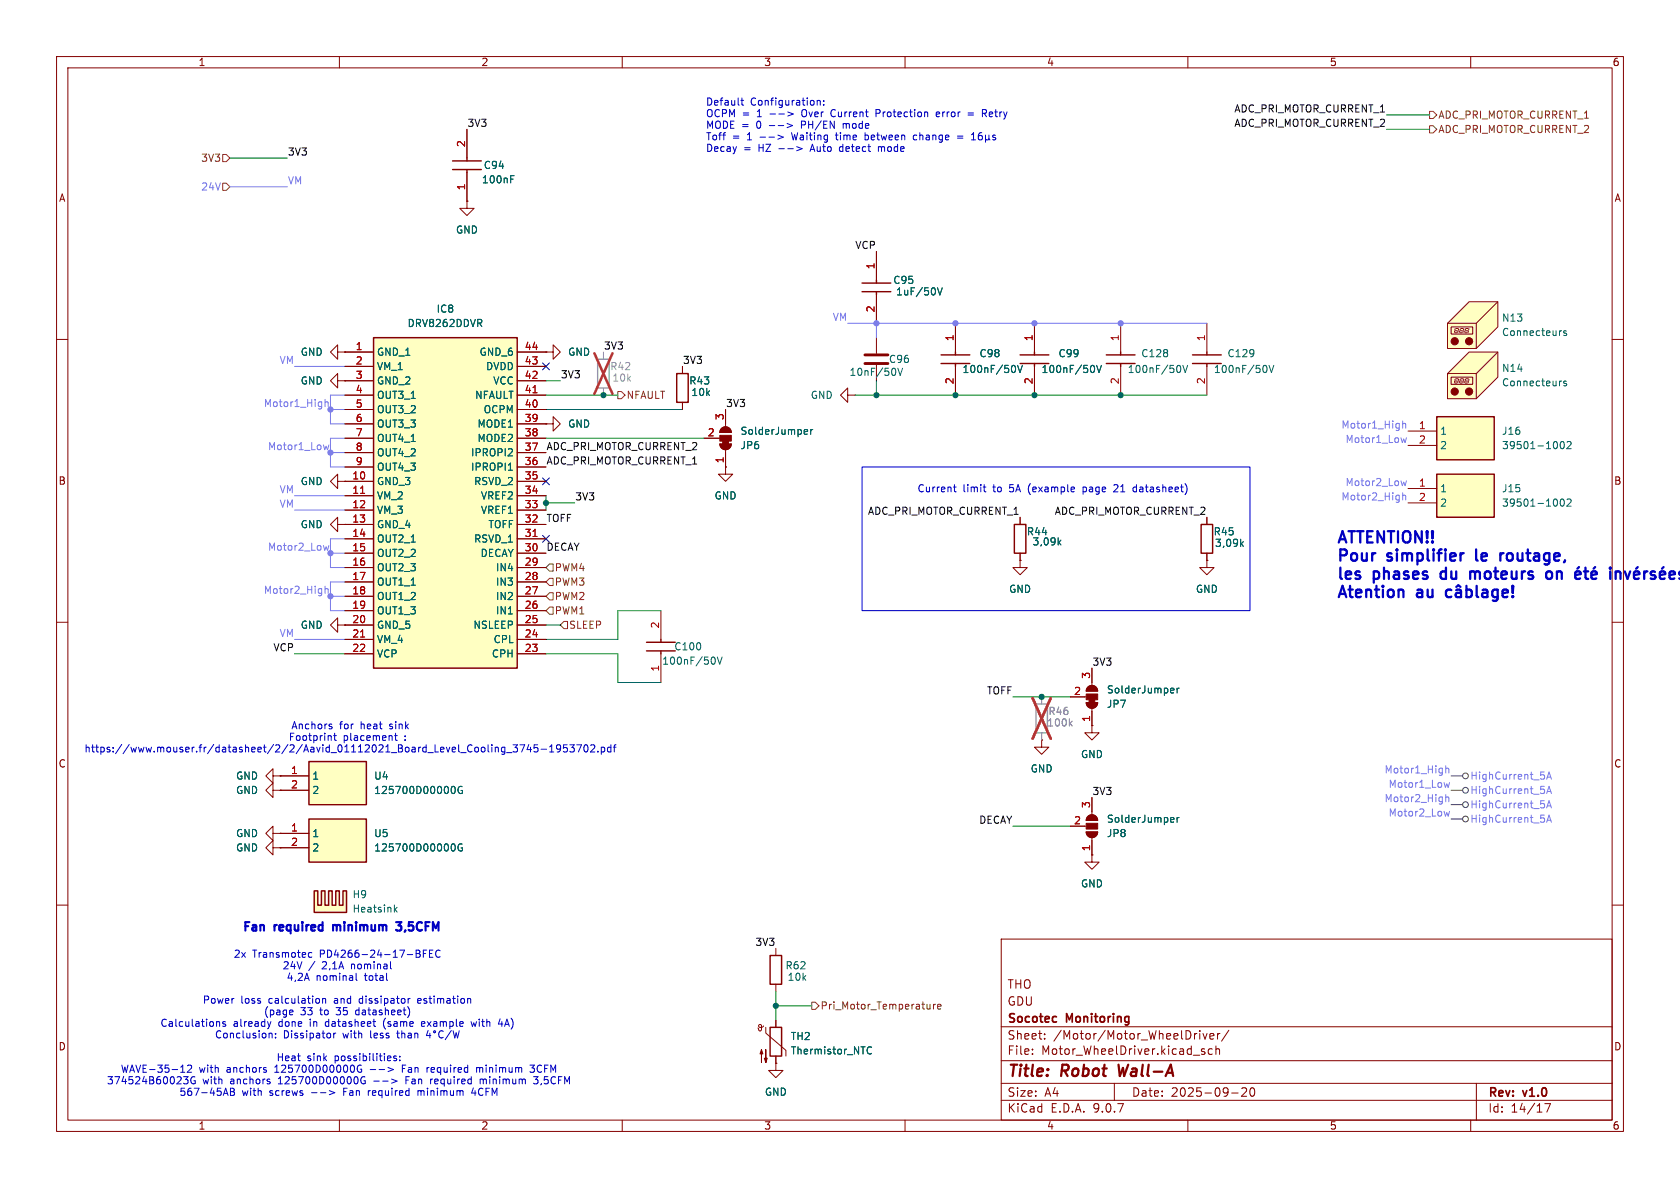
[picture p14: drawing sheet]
<svg xmlns="http://www.w3.org/2000/svg" width="297mm" height="210mm" viewBox="0 0 297 210" stroke-linecap="round" stroke-linejoin="round" font-family="sans-serif">
<defs><g id="words">
<g font-size="2.8" fill="#0000c2">
<text x="236.2" y="96.6">ATTENTION!!</text>
<text x="236.2" y="99.8">Pour</text>
<text x="245.4" y="99.8">simplifier</text>
<text x="261.8" y="99.8">le</text>
<text x="266.9" y="99.8">routage,</text>
<text x="236.2" y="103">les</text>
<text x="236.2" y="106.3">Atention</text>
<text x="242.9" y="103">phases</text>
<text x="250.6" y="106.3">au</text>
<text x="255.6" y="103">du</text>
<text x="261.6" y="103">moteurs</text>
<text x="275.9" y="103">on</text>
</g>
<g font-size="2.8" fill="#840000">
<text x="178" y="190.9">Title:</text>
<text x="187.7" y="190.9">Robot</text>
<text x="198.6" y="190.9">Wall-A</text>
</g>
<g font-size="2.1" fill="#0000c2">
<text x="42.6" y="165.1">Fan</text>
<text x="48.6" y="165.1">required</text>
<text x="59.8" y="165.1">minimum</text>
<text x="71.9" y="165.1">3,5CFM</text>
</g>
<g font-size="2.1" fill="#840000">
<text x="178" y="178">GDU</text>
<text x="178" y="175">THO</text>
<text x="178" y="184">Sheet:</text>
<text x="178" y="181.2">Socotec</text>
<text x="186.2" y="184">/Motor/Motor_WheelDriver/</text>
<text x="188.6" y="181.2">Monitoring</text>
<text x="178" y="186.7">File:</text>
<text x="184.1" y="186.7">Motor_WheelDriver.kicad_sch</text>
<text x="178" y="196.9">KiCad</text>
<text x="178" y="194.1">Size:</text>
<text x="184.7" y="194.1">A4</text>
<text x="185.7" y="196.9">E.D.A.</text>
<text x="193.3" y="196.9">9.0.7</text>
<text x="200" y="194.1">Date:</text>
<text x="207" y="194.1">2025-09-20</text>
<text x="263" y="194.3">Rev:</text>
<text x="263" y="196.9">Id:</text>
<text x="267.1" y="196.9">14/17</text>
<text x="269.4" y="194.3">v1.0</text>
</g>
<g font-size="1.8" fill="#840000">
<text x="35" y="11.9">1</text>
<text x="85" y="11.9">2</text>
<text x="135" y="11.9">3</text>
<text x="185" y="11.9">4</text>
<text x="235" y="11.9">5</text>
<text x="285" y="11.9">6</text>
<text x="10.3" y="35.9">A</text>
<text x="285.3" y="35.9">A</text>
<text x="10.3" y="85.9">B</text>
<text x="285.3" y="85.9">B</text>
<text x="10.3" y="135.9">C</text>
<text x="285.3" y="135.9">C</text>
<text x="10.3" y="185.9">D</text>
<text x="285.3" y="185.9">D</text>
<text x="35" y="199.9">1</text>
<text x="85" y="199.9">2</text>
<text x="135" y="199.9">3</text>
<text x="185" y="199.9">4</text>
<text x="235" y="199.9">5</text>
<text x="285" y="199.9">6</text>
</g>
<g font-size="1.8" fill="#0f0f0f">
<text x="82.5" y="22.5">3V3</text>
<text x="218.1" y="20">ADC_PRI_MOTOR_CURRENT_1</text>
<text x="218.1" y="22.5">ADC_PRI_MOTOR_CURRENT_2</text>
<text x="50.8" y="27.6">3V3</text>
<text x="151.1" y="44.1">VCP</text>
<text x="106.7" y="61.9">3V3</text>
<text x="120.6" y="64.4">3V3</text>
<text x="99.1" y="67">3V3</text>
<text x="128.3" y="72">3V3</text>
<text x="96.5" y="82.2">ADC_PRI_MOTOR_CURRENT_1</text>
<text x="96.5" y="79.7">ADC_PRI_MOTOR_CURRENT_2</text>
<text x="101.6" y="88.6">3V3</text>
<text x="96.5" y="92.4">TOFF</text>
<text x="153.3" y="91.1">ADC_PRI_MOTOR_CURRENT_1</text>
<text x="186.4" y="91.1">ADC_PRI_MOTOR_CURRENT_2</text>
<text x="96.5" y="97.4">DECAY</text>
<text x="48.2" y="115.2">VCP</text>
<text x="193" y="117.8">3V3</text>
<text x="174.4" y="122.8">TOFF</text>
<text x="193" y="140.6">3V3</text>
<text x="173" y="145.7">DECAY</text>
<text x="133.4" y="167.3">3V3</text>
</g>
<g font-size="1.8" fill="#0000c2">
<text x="124.7" y="18.9">Default</text>
<text x="124.7" y="20.9">OCPM =</text>
<text x="124.7" y="23">MODE =</text>
<text x="132.7" y="18.9">Configuration:</text>
<text x="133.8" y="23">0</text>
<text x="133.9" y="20.9">1</text>
<text x="136.2" y="23">--&gt;</text>
<text x="136.3" y="20.9">--&gt;</text>
<text x="142.1" y="23">PH/EN</text>
<text x="142.2" y="20.9">Over</text>
<text x="147.6" y="20.9">Current</text>
<text x="149.7" y="23">mode</text>
<text x="155.7" y="20.9">Protection</text>
<text x="166.6" y="20.9">error</text>
<text x="175.1" y="20.9">Retry</text>
<text x="124.7" y="25">Toff</text>
<text x="124.7" y="27.1">Decay</text>
<text x="129.5" y="25">=</text>
<text x="131.4" y="27.1">=</text>
<text x="132.2" y="25">1</text>
<text x="134.2" y="27.1">HZ</text>
<text x="134.6" y="25">--&gt;</text>
<text x="137.9" y="27.1">--&gt;</text>
<text x="140.5" y="25">Waiting</text>
<text x="143.8" y="27.1">Auto</text>
<text x="148.5" y="25">time</text>
<text x="149.1" y="27.1">detect</text>
<text x="153.8" y="25">between</text>
<text x="156.1" y="27.1">mode</text>
<text x="162.5" y="25">change</text>
<text x="170.5" y="25">=</text>
<text x="162.1" y="87.2">Current</text>
<text x="170.2" y="87.2">limit</text>
<text x="175.7" y="87.2">to</text>
<text x="178.7" y="87.2">5A</text>
<text x="182.2" y="87.2">(example</text>
<text x="192.1" y="87.2">page</text>
<text x="197.8" y="87.2">21</text>
<text x="201.4" y="87.2">datasheet)</text>
<text x="51" y="131.2">Footprint</text>
<text x="51.4" y="129.1">Anchors</text>
<text x="60" y="129.1">for</text>
<text x="60.7" y="131.2">placement</text>
<text x="63.9" y="129.1">heat</text>
<text x="69.1" y="129.1">sink</text>
<text x="71.6" y="131.2">:</text>
<text x="14.8" y="133.2">https://www.mouser.fr/datasheet/2/2/Aavid_01112021_Board_Level_Cooling_3745-1953702.pdf</text>
<text x="41.2" y="169.5">2x</text>
<text x="44.6" y="169.5">Transmotec</text>
<text x="49.9" y="171.6">24V</text>
<text x="50.6" y="173.6">4,2A</text>
<text x="54.6" y="171.6">/</text>
<text x="55.9" y="173.6">nominal</text>
<text x="56.6" y="169.5">PD4266-24-17-BFEC</text>
<text x="57.1" y="171.6">2,1A</text>
<text x="62.3" y="171.6">nominal</text>
<text x="64.6" y="173.6">total</text>
<text x="35.8" y="177.6">Power</text>
<text x="42.6" y="177.6">loss</text>
<text x="46.6" y="179.7">(page</text>
<text x="47.6" y="177.6">calculation</text>
<text x="53.1" y="179.7">33</text>
<text x="56.7" y="179.7">to</text>
<text x="59.4" y="177.6">and</text>
<text x="59.7" y="179.7">35</text>
<text x="63.3" y="179.7">datasheet)</text>
<text x="64" y="177.6">dissipator</text>
<text x="74.5" y="177.6">estimation</text>
<text x="28.3" y="181.7">Calculations</text>
<text x="37.9" y="183.8">Conclusion:</text>
<text x="41.2" y="181.7">already</text>
<text x="49.4" y="181.7">done</text>
<text x="50.1" y="183.8">Dissipator</text>
<text x="55.1" y="181.7">in</text>
<text x="58" y="181.7">datasheet</text>
<text x="60.8" y="183.8">with</text>
<text x="65.7" y="183.8">less</text>
<text x="68.4" y="181.7">(same</text>
<text x="70.7" y="183.8">than</text>
<text x="75.4" y="181.7">example</text>
<text x="84.4" y="181.7">with</text>
<text x="89.4" y="181.7">4A)</text>
<text x="18.8" y="191.9">374524B60023G</text>
<text x="21.3" y="189.8">WAVE-35-12</text>
<text x="35.2" y="189.8">with</text>
<text x="35.8" y="191.9">with</text>
<text x="40.2" y="189.8">anchors</text>
<text x="40.8" y="191.9">anchors</text>
<text x="48.8" y="187.8">Heat</text>
<text x="48.8" y="189.8">125700D00000G</text>
<text x="49.5" y="191.9">125700D00000G</text>
<text x="54.3" y="187.8">sink</text>
<text x="59.3" y="187.8">possibilities:</text>
<text x="65.9" y="189.8">--&gt;</text>
<text x="66.5" y="191.9">--&gt;</text>
<text x="71.7" y="189.8">Fan</text>
<text x="72.4" y="191.9">Fan</text>
<text x="76.3" y="189.8">required</text>
<text x="76.9" y="191.9">required</text>
<text x="85.3" y="189.8">minimum</text>
<text x="85.9" y="191.9">minimum</text>
<text x="95" y="189.8">3CFM</text>
<text x="95.7" y="191.9">3,5CFM</text>
<text x="31.6" y="193.9">567-45AB</text>
<text x="42.8" y="193.9">with</text>
<text x="47.8" y="193.9">screws</text>
<text x="55.3" y="193.9">--&gt;</text>
<text x="61.2" y="193.9">Fan</text>
<text x="65.7" y="193.9">required</text>
<text x="74.7" y="193.9">minimum</text>
<text x="84.5" y="193.9">4CFM</text>
</g>
<g font-size="1.8" fill="#725600">
<text x="254.2" y="21.2">ADC_PRI_MOTOR_CURRENT_1</text>
<text x="254.2" y="23.7">ADC_PRI_MOTOR_CURRENT_2</text>
<text x="35.5" y="28.8">3V3</text>
<text x="110.7" y="70.7">NFAULT</text>
<text x="98" y="101.2">PWM4</text>
<text x="98" y="106.3">PWM2</text>
<text x="98" y="103.7">PWM3</text>
<text x="98" y="108.8">PWM1</text>
<text x="100.5" y="111.4">SLEEP</text>
<text x="145" y="178.7">Pri_Motor_Temperature</text>
</g>
<g font-size="1.8" fill="#a90000">
<text x="82.3" y="26.1" transform="rotate(-90 82.3 26.1)">2</text>
<text x="82.3" y="33.7" transform="rotate(-90 82.3 33.7)">1</text>
<text x="154.7" y="47.7" transform="rotate(-90 154.7 47.7)">1</text>
<text x="154.7" y="55.3" transform="rotate(-90 154.7 55.3)">2</text>
<text x="62.8" y="62">1</text>
<text x="62.8" y="64.5">2</text>
<text x="92.7" y="62">44</text>
<text x="92.7" y="64.5">43</text>
<text x="168.7" y="60.4" transform="rotate(-90 168.7 60.4)">1</text>
<text x="182.6" y="60.4" transform="rotate(-90 182.6 60.4)">1</text>
<text x="197.9" y="60.4" transform="rotate(-90 197.9 60.4)">1</text>
<text x="213.1" y="60.4" transform="rotate(-90 213.1 60.4)">1</text>
<text x="62.8" y="67.1">3</text>
<text x="62.8" y="69.6">4</text>
<text x="92.7" y="67.1">42</text>
<text x="92.7" y="69.6">41</text>
<text x="168.7" y="68" transform="rotate(-90 168.7 68)">2</text>
<text x="182.6" y="68" transform="rotate(-90 182.6 68)">2</text>
<text x="197.9" y="68" transform="rotate(-90 197.9 68)">2</text>
<text x="213.1" y="68" transform="rotate(-90 213.1 68)">2</text>
<text x="62.8" y="72.1">5</text>
<text x="62.8" y="74.7">6</text>
<text x="62.8" y="77.2">7</text>
<text x="92.7" y="72.1">40</text>
<text x="92.7" y="74.7">39</text>
<text x="92.7" y="77.2">38</text>
<text x="125" y="77.2">2</text>
<text x="128" y="74.4" transform="rotate(-90 128 74.4)">3</text>
<text x="250.8" y="75.9">1</text>
<text x="62.8" y="79.8">8</text>
<text x="62.8" y="82.3">9</text>
<text x="92.7" y="79.8">37</text>
<text x="92.7" y="82.3">36</text>
<text x="128" y="82" transform="rotate(-90 128 82)">1</text>
<text x="250.8" y="78.5">2</text>
<text x="62.2" y="84.8">10</text>
<text x="62.2" y="87.4">11</text>
<text x="62.2" y="89.9">12</text>
<text x="92.7" y="84.8">35</text>
<text x="92.7" y="87.4">34</text>
<text x="92.7" y="89.9">33</text>
<text x="250.8" y="86.1">1</text>
<text x="250.8" y="88.6">2</text>
<text x="62.2" y="92.5">13</text>
<text x="62.2" y="95">14</text>
<text x="92.7" y="92.5">32</text>
<text x="92.7" y="95">31</text>
<text x="62.2" y="97.5">15</text>
<text x="62.2" y="100.1">16</text>
<text x="92.7" y="97.5">30</text>
<text x="92.7" y="100.1">29</text>
<text x="62.2" y="102.6">17</text>
<text x="62.2" y="105.2">18</text>
<text x="62.2" y="107.7">19</text>
<text x="92.7" y="102.6">28</text>
<text x="92.7" y="105.2">27</text>
<text x="92.7" y="107.7">26</text>
<text x="62.2" y="110.2">20</text>
<text x="62.2" y="112.8">21</text>
<text x="92.7" y="110.2">25</text>
<text x="92.7" y="112.8">24</text>
<text x="116.6" y="111.2" transform="rotate(-90 116.6 111.2)">2</text>
<text x="62.2" y="115.3">22</text>
<text x="92.7" y="115.3">23</text>
<text x="116.6" y="118.8" transform="rotate(-90 116.6 118.8)">1</text>
<text x="189.8" y="122.9">2</text>
<text x="192.8" y="120.1" transform="rotate(-90 192.8 120.1)">3</text>
<text x="192.8" y="127.7" transform="rotate(-90 192.8 127.7)">1</text>
<text x="51.4" y="136.9">1</text>
<text x="51.4" y="139.4">2</text>
<text x="192.8" y="142.9" transform="rotate(-90 192.8 142.9)">3</text>
<text x="51.4" y="147.1">1</text>
<text x="51.4" y="149.6">2</text>
<text x="189.8" y="145.8">2</text>
<text x="192.8" y="150.6" transform="rotate(-90 192.8 150.6)">1</text>
</g>
<g font-size="1.8" fill="#7678f1">
<text x="35.5" y="33.9">24V</text>
<text x="50.8" y="32.7">VM</text>
<text x="147.1" y="56.8">VM</text>
<text x="49.3" y="64.4">VM</text>
<text x="46.5" y="72">Motor1_High</text>
<text x="237" y="75.9">Motor1_High</text>
<text x="47.3" y="79.7">Motor1_Low</text>
<text x="237.8" y="78.4">Motor1_Low</text>
<text x="49.3" y="87.3">VM</text>
<text x="49.3" y="89.8">VM</text>
<text x="237" y="88.6">Motor2_High</text>
<text x="237.8" y="86">Motor2_Low</text>
<text x="47.3" y="97.4">Motor2_Low</text>
<text x="46.5" y="105.1">Motor2_High</text>
<text x="49.3" y="112.7">VM</text>
<text x="244.7" y="136.8">Motor1_High</text>
<text x="244.7" y="141.9">Motor2_High</text>
<text x="245.4" y="139.4">Motor1_Low</text>
<text x="259.8" y="143.1">HighCurrent_5A</text>
<text x="259.8" y="138">HighCurrent_5A</text>
<text x="259.8" y="140.6">HighCurrent_5A</text>
<text x="245.4" y="144.4">Motor2_Low</text>
<text x="259.8" y="145.6">HighCurrent_5A</text>
</g>
<g font-size="1.8" fill="#006464">
<text x="85.1" y="32.6">100nF</text>
<text x="85.4" y="30.1">C94</text>
<text x="80.5" y="41.5">GND</text>
<text x="157.8" y="50.4">C95</text>
<text x="158.3" y="52.4">1uF/50V</text>
<text x="72" y="58">DRV8262DDVR</text>
<text x="77.1" y="55.5">IC8</text>
<text x="265.4" y="57.1">N13</text>
<text x="265.4" y="59.6">Connecteurs</text>
<text x="53.1" y="63.1">GND</text>
<text x="66.5" y="63.1">GND_1</text>
<text x="66.5" y="65.6">VM_1</text>
<text x="84.7" y="63.1">GND_6</text>
<text x="85.8" y="65.6">DVDD</text>
<text x="100.3" y="63.1">GND</text>
<text x="157.1" y="64.4">C96</text>
<text x="173.1" y="63.3">C98</text>
<text x="187" y="63.3">C99</text>
<text x="201.7" y="63.3">C128</text>
<text x="216.9" y="63.3">C129</text>
<text x="265.4" y="66">N14</text>
<text x="53.1" y="68.2">GND</text>
<text x="66.5" y="68.2">GND_2</text>
<text x="66.5" y="70.7">OUT3_1</text>
<text x="83.9" y="70.7">NFAULT</text>
<text x="87.1" y="68.2">VCC</text>
<text x="121.8" y="68.2">R43</text>
<text x="122.1" y="70.2">10k</text>
<text x="143.2" y="70.7">GND</text>
<text x="150.1" y="66.6">10nF/50V</text>
<text x="170.1" y="66.1">100nF/50V</text>
<text x="184" y="66.1">100nF/50V</text>
<text x="199.3" y="66.1">100nF/50V</text>
<text x="214.5" y="66.1">100nF/50V</text>
<text x="265.4" y="68.5">Connecteurs</text>
<text x="66.5" y="73.3">OUT3_2</text>
<text x="66.5" y="75.8">OUT3_3</text>
<text x="84.3" y="75.8">MODE1</text>
<text x="85.4" y="73.3">OCPM</text>
<text x="100.3" y="75.8">GND</text>
<text x="130.8" y="77.1">SolderJumper</text>
<text x="254.5" y="77.1">1</text>
<text x="265.4" y="77.1">J16</text>
<text x="66.5" y="78.3">OUT4_1</text>
<text x="66.5" y="80.9">OUT4_2</text>
<text x="66.5" y="83.4">OUT4_3</text>
<text x="83.2" y="80.9">IPROPI2</text>
<text x="83.2" y="83.4">IPROPI1</text>
<text x="84.3" y="78.3">MODE2</text>
<text x="130.8" y="79.6">JP6</text>
<text x="254.5" y="79.6">2</text>
<text x="265.4" y="79.6">39501-1002</text>
<text x="53.1" y="86">GND</text>
<text x="66.5" y="86">GND_3</text>
<text x="66.5" y="88.5">VM_2</text>
<text x="83.7" y="86">RSVD_2</text>
<text x="84.9" y="88.5">VREF2</text>
<text x="126.2" y="88.5">GND</text>
<text x="254.5" y="87.2">1</text>
<text x="254.5" y="89.8">2</text>
<text x="265.4" y="89.8">39501-1002</text>
<text x="265.4" y="87.2">J15</text>
<text x="53.1" y="93.6">GND</text>
<text x="66.5" y="91">VM_3</text>
<text x="66.5" y="93.6">GND_4</text>
<text x="84.9" y="91">VREF1</text>
<text x="86.3" y="93.6">TOFF</text>
<text x="181.4" y="94.8">R44</text>
<text x="214.5" y="94.8">R45</text>
<text x="66.5" y="96.1">OUT2_1</text>
<text x="66.5" y="98.7">OUT2_2</text>
<text x="66.5" y="101.2">OUT2_3</text>
<text x="83.7" y="96.1">RSVD_1</text>
<text x="84.9" y="98.7">DECAY</text>
<text x="87.6" y="101.2">IN4</text>
<text x="182.4" y="96.6">3,09k</text>
<text x="214.7" y="96.9">3,09k</text>
<text x="66.5" y="103.7">OUT1_1</text>
<text x="66.5" y="106.3">OUT1_2</text>
<text x="87.6" y="103.7">IN3</text>
<text x="87.6" y="106.3">IN2</text>
<text x="178.3" y="105">GND</text>
<text x="211.3" y="105">GND</text>
<text x="53.1" y="111.4">GND</text>
<text x="66.5" y="108.8">OUT1_3</text>
<text x="66.5" y="111.4">GND_5</text>
<text x="66.5" y="113.9">VM_4</text>
<text x="83.6" y="111.4">NSLEEP</text>
<text x="87.2" y="113.9">CPL</text>
<text x="87.6" y="108.8">IN1</text>
<text x="66.5" y="116.4">VCP</text>
<text x="86.9" y="116.4">CPH</text>
<text x="117" y="117.7">100nF/50V</text>
<text x="119.1" y="115.2">C100</text>
<text x="195.6" y="125.3">JP7</text>
<text x="195.6" y="122.8">SolderJumper</text>
<text x="182.1" y="136.8">GND</text>
<text x="191" y="134.2">GND</text>
<text x="41.6" y="138">GND</text>
<text x="41.6" y="140.6">GND</text>
<text x="55.1" y="138">1</text>
<text x="55.1" y="140.6">2</text>
<text x="66" y="140.6">125700D00000G</text>
<text x="66" y="138">U4</text>
<text x="41.6" y="148.2">GND</text>
<text x="55.1" y="148.2">1</text>
<text x="66" y="148.2">U5</text>
<text x="195.6" y="148.2">JP8</text>
<text x="195.6" y="145.6">SolderJumper</text>
<text x="41.6" y="150.7">GND</text>
<text x="55.1" y="150.7">2</text>
<text x="66" y="150.7">125700D00000G</text>
<text x="62.2" y="159">H9</text>
<text x="62.2" y="161.5">Heatsink</text>
<text x="191" y="157.1">GND</text>
<text x="138.8" y="171.6">R62</text>
<text x="139.1" y="173.6">10k</text>
<text x="139.7" y="184.1">TH2</text>
<text x="139.7" y="186.6">Thermistor_NTC</text>
<text x="135.1" y="193.9">GND</text>
</g>
<g font-size="1.8" fill="#989898">
<text x="107.8" y="65.6">R42</text>
<text x="108.2" y="67.7">10k</text>
<text x="185" y="128.6">100k</text>
<text x="185.3" y="126.6">R46</text>
</g>
</g></defs>
<g fill="none" stroke="#840000" stroke-width=".18">
<path d="M10 10h277v190h-277zM12 12h273v186h-273zM60 10v2M110 10v2M160 10v2M210 10v2M260 10v2M168.9 57.2v5M10 60h2M59.7 62.2v-1.2l-1.3 1.2 1.3 1.3v-1.3h1.3M61 62.2h.1M168.9 64.8v5.1"/>
<path d="M285 60h2M10 110h2M59.7 110.5v-1.3l-1.3 1.3 1.3 1.3v-1.3h1.3M61 110.5h.1M285 110h2M10 160h2M177 166h108v32h-108zM285 160h2M60 198v2M110 198v2M160 198v2M177 194.5h108"/>
<path d="M177 191.5h108M177 187.5h108M177 181.5h108M182.5 186.3v.1M182.5 185.5v.1M184.7 183.6v.1M184.7 182.8v.1M197 191.5v3M210 198v2M212.1 182.2v.1M212.1 182.7v1M212.5 185.8l.5 .2v.1v.2l-.5 .1"/>
<path d="M212.5 185.5h.5M212.7 182.7l.3 1 .4-1M213.9 183.2l.7-.1-.1-.3-.4-.1-.2 .2 .1 .7h.5M214.3 185.5l-.4-.1-.3 .3v.4l.1 .2h.6M215 185.5l.2-.1 .3 .1 .1 .9M215 184.9v1.5M215.2 182.7v1M215.7 182.7l-.3 .1-.2 .2M217.2 182.1l-1.2 2M217.7 193.2h1.2M219.5 192.4l.6-.1 .2 .1 .1 .3-.9 1.1h.9M221.1 192.4l.2-.1a.81 .81 0 0 1 .6 .6 .81 .81 0 0 1-.3 .8l-.1 .1a.81 .81 0 0 1-.4-1.4z"/>
<path d="M260 198v2M261 191.5v6.5M273.1 195.1h1l-.6 1.5"/>
</g>
<path d="M197.7 188.2l.3 2 .5-1.4" fill="none" stroke="#840000" stroke-width=".4"/>
<path d="M166.4 62.7h5M166.4 64.3h5M168.9 62.2v.5M168.9 64.3v.5" fill="none" stroke="#840000" stroke-width=".25"/>
<path d="M179.2 64.6a.79 .79 0 0 1 0 1.3M179.9 64.6l.4 1.3 .4-1.3" fill="none" stroke="#006464" stroke-width=".18"/>
<path d="M255.9 66l3.8-3.8h5.1v4.5l-3.8 3.8h-5.1z" fill="#ffffc2"/>
<g fill="none" stroke="#840000" stroke-width=".18">
<path d="M255.9 66l3.8-3.8h5.1v4.5l-3.8 3.8h-5.1zM256.5 66.7h3.8v1.2h-3.8zM257.1 67.4v.2M257.2 67.7h.4M257.3 67l-.1 .3M257.3 67.4h.3M257.4 67h.3M257.8 67.4l-.1 .3M257.9 67l-.1 .3M258.1 67.4l-.1 .2M258.1 67.7h.4M258.2 67l-.1 .3"/>
<path d="M258.2 67.4h.3M258.3 67h.3M258.7 67.4l-.1 .3M258.8 67l-.1 .3M259 67.4l-.1 .2M259 67.7h.4M259.1 67l-.1 .3M259.1 67.4h.3M259.2 67h.3M259.6 67.4l-.1 .3M259.7 67l-.1 .3M261 66v4.5"/>
<path d="M264.8 62.2l-3.8 3.8h-5.1"/>
</g>
<g fill="#840000" stroke="#840000" stroke-width=".18">
<circle cx="257.2" cy="69.2" r=".63"/>
<circle cx="259.7" cy="69.2" r=".63"/>
</g>
<path d="M275.9 67.4h.2M276.9 67.4h-.3l-.2 .1 .1 .2 .4 .1v.3h-.5" fill="none" stroke="#006464" stroke-width=".18"/>
<g fill="#ffffc2">
<path d="M55.5 157.5h.7v2.5h.6v-2.5h.7v2.5h.6l-.6 1.3h-2z"/>
<path d="M58.1 157.5h.6v2.5h.7v-2.5h.6v2.5h.6v-2.5h.7v3.8h-3.8l.6-1.3z"/>
</g>
<path d="M55.5 157.5h.7v2.5h.6v-2.5h.7v2.5h.6v-2.5h.6v2.5h.7v-2.5h.6v2.5h.6v-2.5h.7v3.8h-5.8z" fill="none" stroke="#840000" stroke-width=".25"/>
<path d="M69.8 160.8l.4 .4M70.2 160.4l-.5 .5" fill="none" stroke="#006464" stroke-width=".18"/>
<path d="M259.7 53.3h5.1v4.5l-3.8 3.8h-5.1v-4.4z" fill="#ffffc2"/>
<g fill="none" stroke="#840000" stroke-width=".18">
<path d="M154.9 59.7v2.8M256.5 57.8h3.8v1.3h-3.8zM257.1 58.5v.2M257.2 58.8h.4M257.3 58.1l-.1 .3M257.3 58.5h.3M257.4 58.1h.3M257.8 58.5l-.1 .3M257.9 58.1l-.1 .3M258.1 58.5l-.1 .2M258.1 58.8h.4M258.2 58.1l-.1 .3"/>
<path d="M258.2 58.5h.3M258.3 58.1h.3M258.7 58.5l-.1 .3M258.8 58.1l-.1 .3M259 58.5l-.1 .2M259 58.8h.4M259.1 58.1l-.1 .3M259.1 58.5h.3M259.2 58.1h.3M259.6 58.5l-.1 .3M259.7 58.1l-.1 .3M259.7 53.3h5.1v4.5l-3.8 3.8h-5.1v-4.4z"/>
<path d="M261 57.2v4.4M264.8 53.3l-3.8 3.9h-5.1M154.9 64.5v2.8M184.1 130.8v1.3h1.3l-1.3 1.3-1.2-1.3h1.2M184.1 130.8h.1M189.2 146.1h2.8M192 147.1h2.1a1.02 1.02 0 0 1-1.1 1 1.02 1.02 0 0 1-1-1zM192.3 144.3a1.02 1.02 0 0 1 1.1-.2 1.02 1.02 0 0 1 .7 .9h-2.1zM193 151.1v1.3h1.3l-1.3 1.3-1.2-1.3h1.2M193 151.1h.1M193 141v3M193 148.1v3"/>
</g>
<g fill="#840000" stroke="#840000" stroke-width=".18">
<path d="M192 147.1h2.1a1.02 1.02 0 0 1-1.1 1 1.02 1.02 0 0 1-1-1z"/>
<path d="M192 145.5h2.1v1.1h-2.1z"/>
<path d="M192.3 144.3a1.02 1.02 0 0 1 1.1-.2 1.02 1.02 0 0 1 .7 .9h-2.1z"/>
<circle cx="257.2" cy="60.3" r=".63"/>
<circle cx="259.7" cy="60.3" r=".63"/>
</g>
<path d="M275.9 58.5h.2M276.9 58.5h-.3l-.2 .2 .1 .1 .4 .2v.3h-.5M158.3 65.3v.8M158.7 65.1l.4 1.3 .5-1.3M207.1 144.5l.4 .1v.2l-.6 .1M207.5 145.3l-.4 .1M208.1 144.5v.9M208.5 144.5l-.4 .3" fill="none" stroke="#006464" stroke-width=".18"/>
<path d="M152.9 62.7h4.1M152.9 64.3h4.1" fill="none" stroke="#840000" stroke-width=".51"/>
<path d="M105.7 63.5h2v5.1h-2z" fill="none" stroke="#a1a1a1" stroke-width=".25"/>
<path d="M106.7 62.2v1.3M106.7 68.6v1.3" fill="none" stroke="#a1a1a1" stroke-width=".18"/>
<path d="M105.1 62.5l3.2 7.1M108.3 62.5l-3.2 7.1" fill="none" stroke="#e12e31" stroke-width=".46"/>
<path d="M254 73.7h10.2v7.6h-10.2z" fill="#ffffc2"/>
<path d="M254 73.7h10.2v7.6h-10.2z" fill="none" stroke="#840000" stroke-width=".25"/>
<path d="M248.9 76.2h5.1M248.9 78.7h5.1" fill="none" stroke="#840000" stroke-width=".18"/>
<path d="M275.9 78.2l.2-.2a.68 .68 0 0 1 .5 .7 .68 .68 0 0 1-.5 .6l-.2-.1-.1-.4zM277 78.2l.5-.2 .3 .4-.8 .9h.8" fill="none" stroke="#006464" stroke-width=".18"/>
<path d="M254 83.8h10.2v7.6h-10.2z" fill="#ffffc2"/>
<path d="M180.3 62.7h5.1M180.3 64.3h5.1M182.9 62.2v.5M182.9 64.3v.5M210.8 62.7h5.1M210.8 64.3h5.1M213.4 62.2v.5M213.4 64.3v.5M254 83.8h10.2v7.6h-10.2z" fill="none" stroke="#840000" stroke-width=".25"/>
<g fill="none" stroke="#840000" stroke-width=".18">
<path d="M182.9 57.2v5M213.4 57.2v5M96.5 62.2h1.3v-1.2l1.3 1.2-1.3 1.3v-1.3M96.5 62.2h.1M96.5 74.9h1.3v-1.2l1.3 1.2-1.3 1.3v-1.3M96.5 74.9h.1M124.5 77.5h2.8M127.3 78.5h2a1.02 1.02 0 0 1-1 1 1.02 1.02 0 0 1-1-1zM127.5 75.7a1.02 1.02 0 0 1 1.2-.2 1.02 1.02 0 0 1 .6 1h-2zM128.3 72.4v3M128.3 79.5v3.1M149.9 69.9v-1.3l-1.3 1.3 1.3 1.2v-1.2h1.2"/>
<path d="M151.1 69.9h.1M182.9 64.8v5.1M213.4 64.8v5.1M248.9 86.4h5.1M248.9 88.9h5.1M137.2 188v1.2h1.2l-1.2 1.3-1.3-1.3h1.3M137.2 188h.1"/>
</g>
<path d="M142.4 75.9l.3 .1 .1 .2-.6 .2M142.7 76.7l-.3 .1M143.3 75.9v.9M143.7 75.9l-.4 .3M193.2 64.6a.79 .79 0 0 1 0 1.3M193.9 64.6l.4 1.3 .4-1.3M223.7 64.6a.79 .79 0 0 1 0 1.3M224.3 64.6l.5 1.3 .4-1.3M275.9 88.3l.2-.1a.68 .68 0 0 1 .5 .6 .68 .68 0 0 1-.5 .7l-.2-.1-.1-.4zM277 88.3l.5-.1 .3 .4-.8 .9h.8" fill="none" stroke="#006464" stroke-width=".18"/>
<g fill="#840000" stroke="#840000" stroke-width=".18">
<path d="M127.8 78h1v.5h-1z"/>
<path d="M127.3 78.5h2a1.02 1.02 0 0 1-1 1 1.02 1.02 0 0 1-1-1z"/>
<path d="M127.3 77h2v1h-2z"/>
<path d="M127.5 75.7a1.02 1.02 0 0 1 1.2-.2 1.02 1.02 0 0 1 .6 1h-2z"/>
</g>
<path d="M66 59.7h25.4v58.4h-25.4z" fill="#ffffc2"/>
<path d="M66 59.7h25.4v58.4h-25.4zM136.1 181.6h2.1v5.1h-2.1z" fill="none" stroke="#840000" stroke-width=".25"/>
<g fill="none" stroke="#840000" stroke-width=".18">
<path d="M61 62.2h5M61 64.8h5M61 67.3h5M61 69.9h5M61 72.4h5M61 74.9h5M61 77.5h5M91.4 62.2h5.1M91.4 64.8h5.1M91.4 67.3h5.1M91.4 69.9h5.1M91.4 72.4h5.1"/>
<path d="M91.4 74.9h5.1M91.4 77.5h5.1M61 80h5M61 82.6h5M61 85.1h5M61 87.6h5M61 90.2h5M61 92.7h5M61 95.3h5M61 97.8h5M91.4 80h5.1M91.4 82.6h5.1"/>
<path d="M91.4 85.1h5.1M91.4 87.6h5.1M91.4 90.2h5.1M91.4 92.7h5.1M91.4 95.3h5.1M91.4 97.8h5.1M128.3 82.6v1.2h1.2l-1.2 1.3-1.3-1.3h1.3M128.3 82.6h.1M61 100.3h5M61 102.9h5M61 105.4h5M61 108h5"/>
<path d="M61 110.5h5M61 113h5M61 115.6h5M91.4 100.3h5.1M91.4 102.9h5.1M91.4 105.4h5.1M91.4 108h5.1M91.4 110.5h5.1M91.4 113h5.1M91.4 115.6h5.1M48.3 137.2v-1.3l-1.3 1.3 1.3 1.2v-1.2h1.2M48.3 139.7v-1.3l-1.3 1.3 1.3 1.3v-1.3h1.2"/>
<path d="M49.5 137.2h.1M49.5 139.7h.1M48.3 147.3v-1.2l-1.3 1.2 1.3 1.3v-1.3h1.2M49.5 147.3h.1M134.1 181.4l.2-.3 .3 .1v.9l-.4 .1-.2-.5M134.1 181.4l.1 .2h.3l.5-.2M135.4 181.6v1l3.5 3.1v1M137.2 180.3v1.3M137.2 186.7v1.3"/>
</g>
<path d="M94.2 69.4h.7M63.7 87.2h.8M94.2 94.8h.7M63.7 112.6h.8" fill="none" stroke="#a90000" stroke-width=".18"/>
<path d="M89.9 83.1h.7M153.3 185.8l.2 .5h.3l.3-.1M154.1 185.2l-.3-.2-.3 .1-.2 .5" fill="none" stroke="#006464" stroke-width=".18"/>
<g fill="#840000" stroke="#840000" stroke-width=".18">
<path d="M134.6 185.5l.3 .8h-.5l.2-.8v2.3z"/>
<path d="M135.4 185.5v2.3l-.3-.7h.5l-.2 .7z"/>
</g>
<path d="M54.6 134.6h10.2v7.6h-10.2z" fill="#ffffc2"/>
<path d="M54.6 134.6h10.2v7.6h-10.2z" fill="none" stroke="#840000" stroke-width=".25"/>
<path d="M49.5 137.2h5.1M49.5 139.7h5.1" fill="none" stroke="#840000" stroke-width=".18"/>
<path d="M79.9 139.1l.2-.1a.68 .68 0 0 1 .4 .6 .68 .68 0 0 1-.4 .7l-.2-.1M81.7 139.1a.59 .59 0 0 0-.7 .5 .59 .59 0 0 0 .7 .6l.1-.5h-.3" fill="none" stroke="#006464" stroke-width=".18"/>
<path d="M54.6 144.8h10.2v7.6h-10.2z" fill="#ffffc2"/>
<g fill="none" stroke="#840000" stroke-width=".25">
<path d="M80 30h5.1M80 28.4h5.1M82.5 27.9v.5M82.5 30v.5M152.4 50h5.1M152.4 51.6h5.1M154.9 49.5v.5M154.9 51.6v.5M119.6 66h2.1v5.1h-2.1zM195.6 62.7h5.1M195.6 64.3h5.1M198.1 62.2v.5"/>
<path d="M198.1 64.3v.5M179.3 92.7h2.1v5.1h-2.1zM212.3 92.7h2.1v5.1h-2.1zM114.3 115.1h5.1M114.3 113.5h5.1M116.8 113v.5M116.8 115.1v.5M54.6 144.8h10.2v7.6h-10.2zM136.1 168.9h2.1v5.1h-2.1z"/>
</g>
<g fill="none" stroke="#840000" stroke-width=".18">
<path d="M82.5 35.6v1.2h1.3l-1.3 1.3-1.2-1.3h1.2M82.5 35.6h.1M82.5 22.9v5M82.5 30.5v5.1M154.9 44.5v5M154.9 52.1v5.1M168.9 57.2v5M182.9 57.2v5M198.1 57.2v5M59.7 67.3v-1.3l-1.3 1.3 1.3 1.3v-1.3h1.3M61 67.3h.1M61 62.2h.1"/>
<path d="M61 77.5h5M61 62.2h5M61 64.8h5M61 67.3h5M61 69.9h5M61 72.4h5M61 74.9h5M91.4 77.5h5.1M91.4 62.2h5.1M91.4 64.8h5.1M91.4 67.3h5.1M91.4 69.9h5.1"/>
<path d="M91.4 72.4h5.1M91.4 74.9h5.1M96.5 62.2h.1M96.5 74.9h.1M120.6 64.8v1.2M120.6 71.1v1.3M124.5 77.5h2.5M128.3 72.4v2.5M168.9 64.8v5.1M182.9 64.8v5.1M198.1 64.8v5.1M59.7 92.7v-1.3l-1.3 1.3 1.3 1.3v-1.3h1.3"/>
<path d="M59.7 85.1v-1.3l-1.3 1.3 1.3 1.3v-1.3h1.3M61 92.7h.1M61 85.1h.1M61 80h5M61 82.6h5M61 85.1h5M61 87.6h5M61 90.2h5M61 92.7h5M61 95.3h5M61 97.8h5M91.4 80h5.1"/>
<path d="M91.4 82.6h5.1M91.4 85.1h5.1M91.4 87.6h5.1M91.4 90.2h5.1M91.4 92.7h5.1M91.4 95.3h5.1M91.4 97.8h5.1M128.3 82.6h.1M128.3 80v2.6M180.3 99.1v1.2h1.3l-1.3 1.3-1.2-1.3h1.2M180.3 99.1h.1M180.3 91.4v1.3"/>
<path d="M180.3 97.8v1.3M213.4 99.1v1.2h1.2l-1.2 1.3-1.3-1.3h1.3M213.4 99.1h.1M213.4 91.4v1.3M213.4 97.8v1.3M61 110.5h.1M61 100.3h5M61 102.9h5M61 105.4h5M61 108h5M61 110.5h5M61 113h5"/>
<path d="M61 115.6h5M91.4 100.3h5.1M91.4 102.9h5.1M91.4 105.4h5.1M91.4 108h5.1M91.4 110.5h5.1M91.4 113h5.1M91.4 115.6h5.1M116.8 108v5M116.8 115.6v5.1M193 118.1v3.1M49.5 137.2h.1"/>
<path d="M49.5 139.7h.1M49.5 137.2h5.1M49.5 139.7h5.1M184.1 130.8h.1M189.2 123.2h2.8M192 124.2h2.1a1.02 1.02 0 0 1-1.1 1 1.02 1.02 0 0 1-1-1zM192.3 121.5a1.02 1.02 0 0 1 1.1-.3 1.02 1.02 0 0 1 .7 1h-2.1zM193 128.3v1.2h1.3l-1.3 1.3-1.2-1.3h1.2M193 128.3h.1M193 125.2v3.1M48.3 149.9v-1.3l-1.3 1.3 1.3 1.2v-1.2h1.2M49.5 149.9h.1"/>
<path d="M49.5 147.3h.1M49.5 147.3h5.1M49.5 149.9h5.1M189.2 146.1h2.6M193 151.1h.1M193 141v2.5M193 148.6v2.5M137.2 167.6v1.3M137.2 174v1.3M137.2 188h.1M137.2 180.3v1.3M137.2 186.7v1.3"/>
</g>
<g fill="none" stroke="#006464" stroke-width=".18">
<path d="M90.3 31.7h.4M90.3 31.1h.6M165.7 50.9l.5 1.2 .4-1.2M142.4 75.9l.3 .1 .1 .2-.6 .2M142.7 76.7l-.3 .1M143.3 75.9v.9M143.7 75.9l-.4 .3M179.2 64.6a.79 .79 0 0 1 0 1.3M179.9 64.6l.4 1.3 .4-1.3M193.2 64.6a.79 .79 0 0 1 0 1.3M193.9 64.6l.4 1.3 .4-1.3M208.4 64.6a.79 .79 0 0 1 0 1.3"/>
<path d="M209.1 64.6l.4 1.3 .5-1.3M89.9 83.1h.7M187.2 95.9l.4 .4M187.6 95.5l-.5 .5M219.4 96.1l.4 .5M219.8 95.7l-.5 .5M126.1 116.1a.79 .79 0 0 1 0 1.3M126.8 116.1l.4 1.3 .5-1.3M79.9 139.1l.2-.1a.68 .68 0 0 1 .4 .6 .68 .68 0 0 1-.4 .7l-.2-.1M81.7 139.1a.59 .59 0 0 0-.7 .5 .59 .59 0 0 0 .7 .6l.1-.5h-.3M207.1 121.7h.4v.3l-.6 .1M207.5 122.4l-.4 .1"/>
<path d="M208.1 121.7v.8M208.5 121.7l-.4 .2M79.9 149.2h.2a.68 .68 0 0 1 .4 .6 .68 .68 0 0 1-.4 .6h-.2M81.7 149.2a.59 .59 0 0 0-.7 .6 .59 .59 0 0 0 .7 .6l.1-.5h-.3M207.1 144.5l.4 .1v.2l-.6 .1M207.5 145.3l-.4 .1M208.1 144.5v.9M208.5 144.5l-.4 .3M153.3 185.8l.2 .5h.3l.3-.1M154.1 185.2l-.3-.2-.3 .1-.2 .5"/>
</g>
<path d="M183.1 124.5h2.1v5h-2.1z" fill="none" stroke="#a1a1a1" stroke-width=".25"/>
<path d="M184.1 123.2v1.3M184.1 129.5v1.3" fill="none" stroke="#a1a1a1" stroke-width=".18"/>
<path d="M189.2 127.9l.3 .4M189.5 127.5l-.4 .5" fill="none" stroke="#989898" stroke-width=".18"/>
<path d="M182.5 123.4l3.3 7.2M185.8 123.4l-3.3 7.2" fill="none" stroke="#e12e31" stroke-width=".46"/>
<g fill="#840000" stroke="#840000" stroke-width=".18">
<path d="M192.5 123.7h1v.5h-1z"/>
<path d="M192 124.2h2.1a1.02 1.02 0 0 1-1.1 1 1.02 1.02 0 0 1-1-1z"/>
<path d="M192 122.7h2.1v1h-2.1z"/>
<path d="M192.3 121.5a1.02 1.02 0 0 1 1.1-.3 1.02 1.02 0 0 1 .7 1h-2.1z"/>
</g>
<g fill="none" stroke="#484848" stroke-width=".18">
<path d="M256.5 137.2h2.1M256.5 139.7h2.1M256.5 144.8h2.1M256.5 142.2h2.1"/>
<circle cx="259.1" cy="139.7" r=".51"/>
<circle cx="259.1" cy="137.2" r=".51"/>
<circle cx="259.1" cy="142.2" r=".51"/>
<circle cx="259.1" cy="144.8" r=".51"/>
</g>
<g fill="none" stroke="#7678f1" stroke-width=".18">
<path d="M40.6 33h10.2M149.9 57.2h63.5M154.9 57.2v2.5M52.1 64.8h8.9M57.5 70.6v1.3M57.5 71.2l.2-.2 .3 .1v.8M58.1 78.7l-.2 .8-.2-.6-.3 .6M58.4 72.4h2.6M61 69.9h-2.6v5h2.6M61 77.5h-2.6v5.1h2.6M248 74.4v1.3M248 75l.2-.2 .3 .1v.8"/>
<path d="M248.6 77.4l-.2 .8-.2-.6-.3 .6M52.1 87.6h8.9M52.1 90.2h8.9M58.1 96.4l-.2 .9-.2-.6-.3 .6M58.4 97.8h2.6M58.4 80h2.6M61 95.3h-2.6v5h2.6M248 87.1v1.3M248 87.7l.2-.2 .3 .1v.8M248.6 85l-.2 .8-.2-.6-.3 .6M52.1 113h8.9M57.5 103.6v1.3"/>
<path d="M57.5 104.2l.2-.1h.3v.8M58.4 105.4h2.6M61 102.9h-2.6v5.1h2.6M255.6 135.4v1.2M255.6 135.9l.2-.1 .3 .1v.7M256.3 138.3l-.3 .9-.2-.6-.3 .6M273.4 137.7l.5-1.2 .4 1.2M273.5 137.4h.7M273.5 139.9h.7M255.6 140.5v1.2M255.6 141l.2-.1h.3v.8M256.3 143.4l-.3 .9-.2-.6-.3 .6"/>
<path d="M273.4 145.4l.5-1.3 .4 1.3M273.4 142.8l.5-1.3 .4 1.3M273.4 140.3l.5-1.3 .4 1.3M273.5 145h.7M273.5 142.5h.7"/>
</g>
<g fill="none" stroke="#725600" stroke-width=".18">
<path d="M252.7 19.7h.7l.6 .6-.6 .7h-.7zM39.4 27.3h.6l.6 .6-.6 .7h-.6zM39.4 32.4h.6l.6 .6-.6 .7h-.6zM252.7 22.2h.7l.6 .7-.6 .6h-.7zM109.2 69.2h.7l.6 .7-.6 .6h-.7zM97.2 99.7h.6v1.3h-.6l-.7-.7zM97.2 104.8h.6v1.2h-.6l-.7-.6zM97.2 102.2h.6v1.3h-.6l-.7-.6zM97.2 107.3h.6v1.3h-.6l-.7-.6zM99.7 109.9h.6v1.2h-.6l-.6-.6zM143.5 177.2h.6l.7 .6-.7 .6h-.6zM164.4 177.5v.9"/>
<path d="M164.4 178.3l-.2 .1M165 177.5v.9M165.4 177.5l-.4 .3M165.8 178l.6-.2-.1-.2-.4-.1-.1 .2v.6h.5"/>
</g>
<g fill="none" stroke="#009600" stroke-width=".18">
<path d="M40.6 27.9h10.2M245.1 22.9h7.6M245.1 20.3h7.6M96.5 77.5h28M96.5 69.9h12.7M96.5 72.4h24.1M96.5 67.3h2.6M151.1 69.9h62.3M154.9 67.3v2.6M96.5 88.9h5.1M96.5 87.6v2.6M52.1 115.6h8.9"/>
<path d="M96.5 115.6h12.7v5.1h7.6M96.5 110.5h2.6M116.8 108h-7.6v5h-12.7M179.1 123.2h10.1M179.1 146.1h10.1M137.2 175.3v5M137.2 177.8h6.3"/>
</g>
<path d="M95.9 64.2l1.2 1.2M97.1 64.2l-1.2 1.2M95.9 94.6l1.2 1.3M95.9 84.5l1.2 1.2M97.1 94.6l-1.2 1.3M97.1 84.5l-1.2 1.2" fill="none" stroke="#000084" stroke-width=".18"/>
<g fill="none" stroke="#0000c2" stroke-width=".18">
<path d="M131 17.7h.5M131.2 17.3v1.1l.3 .2M139.3 19.8l.9 .4-.9 .3M144.5 17.9l.2-.2 .3 .1v.8M144.5 17.7v.9M145.6 18.5v.1M145.6 17.8v.1M147.1 19.4l-.2 .5 .2 .7M155.4 19.4h-.5v1.2M166.1 19.9l-.4-.1-.2 .2 .1 .6h.5M171.1 20h1M137.5 23.9l1 .3-1 .4"/>
<path d="M139.1 21.8l1 .4-1 .4M140.8 25.9l1 .4-1 .3M147.7 23.9h.5M147.9 23.5v1.2M148.5 26l-.1 .2 .1 .5M149.1 21.8v.9M149.2 21.8l-.1 .2M152.9 23.5v1.2M152.9 24.7h.4M153.3 23.9h-.4M154.9 20h.5M155.3 25.9v.9"/>
<path d="M155.7 25.9l-.4 .1M162.1 23.9h-.4l-.2 .2 .1 .6h.5M166.1 20.1l-.6 .1M169.3 24.1h.9M169.3 24.4h.9M171.1 20.3h1M171.7 24.7h.8M171.9 23.8l.2-.3v1.2M173.6 23.5h-.4a.86 .86 0 0 0 0 1.2l.4-.1 .1-.4-.3-.3h-.2l-.2 .3M173.7 20h.6l.1-.2-.1-.3-.6-.1v1.2M174 20l.4 .6M174.2 24.5l.2 .2h.2l.2-.2"/>
<path d="M174.2 23.9v1.2M174.8 24.5l.2 .2M174.8 23.9v.6M176 23.9h-.3l-.2 .2 .1 .1 .4 .2v.3h-.5M152.4 82.6h68.6v25.4h-68.6zM168.6 86.1h.4M168.7 85.7v1.1l.3 .1M173.8 86.1h.5M174 85.7v1.1l.3 .1M191.5 86.1v1.3M191.5 86.9h.1M191.6 86.1l-.1 .1"/>
<path d="M197.4 85.7l-.5 .1M197.6 86.2l-.7 .7h.7M200.9 86.2l-.4-.1-.2 .2 .1 .6h.5M58.3 128.4l.3 .1 .1 .2-.2 .1h-.2M58.3 128l.3 .1M58.5 130.1l.1 .8M59 130h.5M59.2 129.6v1.1l.3 .2M69.7 130h.5M69.9 129.6v1.1l.3 .2M90.7 131.7h.8l-.4 .4 .3 .2v.5l-.2 .1-.5-.1M91.9 131.7h.9l-.6 1.2"/>
<path d="M93.5 131.6l-.3 .9h.8M93.8 132.1v.8M95.1 131.7h-.6l-.1 .6 .2-.2 .4 .1 .1 .2v.4l-.2 .1-.5-.1M95.7 132.4h.9M97.2 132.9h.7M97.2 132l.3-.3v1.2M99.1 132.2l-.2 .2h-.4l-.1-.2 .1-.5h.4l.1 .1a.84 .84 0 0 1-.3 1.1h-.2M100.3 131.7h-.6l-.1 .6 .2-.2 .4 .1 .1 .2v.4l-.2 .1-.5-.1M100.7 131.7h.8l-.4 .4 .4 .2v.5l-.2 .1-.6-.1M102 131.7h.8l-.5 1.2M103.3 131.8l.2-.1a.68 .68 0 0 1 .5 .6 .68 .68 0 0 1-.5 .6l-.2-.1-.1-.4zM104.4 131.8l.5-.1 .3 .3-.8 .9h.8"/>
<path d="M105.7 132.8v.1M106.3 132.1h.4l.2 .2-.1 .6h-.5M106.3 132.1v1.3M108 132.1h-.4l-.2 .2 .1 .6h.5M108 131.7v1.2M108.4 132.1h.5M108.9 131.7l-.3 .1v1.1M51.6 178.5l.2 .3-.6 .2M51.7 179.3l-.1 .1M54.5 169l.3 .2h.3M55.1 168.4h-.3l-.3 .2M56.4 176.6v.6"/>
<path d="M57 176.5v.8M57 176.6l.2-.1 .3 .1 .1 .7M63 172v1.1l.1 .2M68.4 173.3h.1M69 171.1l.2 .2M72.1 178a1.49 1.49 0 0 1 0 1.8M72.5 176.5l-.4 .2M74 168l.2 .2-.2 .4 .2 .1 .1 .3-.2 .2h-.5M74 176.5l-.2 .2v.5l.2 .1M74.4 176.8l-.6 .1M74.8 168.6h.5M75.4 168h-.6v1.2"/>
<path d="M75.9 168.6h.5M76.5 168h-.6v1.2h.6M77.8 168.1a.6 .6 0 0 0-.8 .4 .6 .6 0 0 0 .6 .7l.2-.1M83 176.5l.2 .2v.6M31.9 189.6h.8M32.1 188.6l.2-.3v1.3M32.5 190.3h.7l-.4 .5 .4 .1v.5l-.2 .2h-.4M33.2 188.4l.4-.1 .3 .3-.8 1h.8M34.5 190.4a.59 .59 0 0 0-.8 .6 .59 .59 0 0 0 .8 .5v-.4h-.2M38.3 180.7h.5v.7M39.6 193.3h.6M39.9 180.7l-.3-.1-.2 .2v.2l.5 .1v.3h-.5"/>
<path d="M39.9 192.4l.4 1.2M40.7 192.4v1.2l.7-.1 .1-.3-.3-.2M40.7 193h.5M41.3 192.5l.1 .2-.2 .3M46.9 189.1l.2 .2-.2 .3M46.9 188.7l.2 .1M47.6 182.8l.1-.2 .3 .1 .1 .8M47.6 191.2l.2 .2-.2 .2M47.6 190.8h.1M47.9 180.6l-.3 .8M48.7 182.7v.1M48.7 183.4v.1"/>
<path d="M58.2 192.8l1 .4-1 .3M59 182.6v.9M59.4 182.6l-.4 .3M63.2 188.6a.57 .57 0 0 0 0 .7 .57 .57 0 0 0 .7 .1v-.4h-.2M64.5 190.4a.59 .59 0 0 0-.7 .6 .59 .59 0 0 0 .7 .5l.1-.4h-.3M65.1 192.8v.8M65.4 192.8l-.3 .2M66.3 181.4h.1M67.9 180.5l-.1 .6 .1 .5M68.6 188.7l1 .4-1 .3M69.2 190.8l1 .3-1 .4M70.1 186.7h-.3l-.2 .1 .1 .2 .4 .1v.3h-.5"/>
<path d="M70.7 187.4v.1M70.7 186.7v.1M71.1 188.9h.5M71.7 188.3h-.6v1.3M71.8 190.9h.4M71.8 190.3v1.3M73.9 192.8v.8M74.2 192.8l-.3 .1M74.9 180.6h-.2l-.2 .2 .1 .6h.3M75.1 180.9l-.6 .1M75.5 188.7v.9M75.7 182.2l-.3 .9h.8"/>
<path d="M75.8 188.7l-.3 .2M76 182.6v.9M76.1 190.8v.8M76.2 190.8l-.1 .2M77.6 182.5a.57 .57 0 0 0 0 .7 .57 .57 0 0 0 .7 .2M79.8 182.2l-1.1 1.6M80.1 182.2l.3 1.3 .2-.9 .3 .9 .3-1.3M83.3 180.6l.2 .8 .3-.6 .2 .6M83.7 192.3l-.3 .9h.8M84.3 188.8l.3-.1 .2 .2M84.3 188.7v.9M84.9 190.8v.8"/>
<path d="M84.9 190.9l.4-.1 .1 .1M88.4 180.1l-.3 .9h.8M88.7 180.6v.8M93.7 188.3h.8l-.4 .5h.3l.1 .2M94.3 190.3h.8l-.4 .5 .3 .1 .1 .2M94.5 189.3l-.3 .3-.5-.2M95.1 191.4l-.2 .2-.6-.1"/>
</g>
<path d="M58.9 163.5v1M59.3 163.5l-.4 .2M70 163h1l-.5 .6 .4 .1v.7l-.2 .1h-.5l-.2-.1" fill="none" stroke="#0000c2" stroke-width=".38"/>
<g fill="none" stroke="#0000c2" stroke-width=".4">
<path d="M258.6 97.8h.2M261 97.1l.1 1.9M265.2 97.8v1.3M265.8 97.8a.51 .51 0 0 0-.6 .4M254.8 101.2l-.1 .2 .1 .7M256.6 104.3l-.6-.1-.4 .4v.6l.2 .3 .2 .1 .6-.1M257.4 104.3l.2-.1 .6 .1 .1 1.3M258.3 104.7l-.7 .1a.39 .39 0 0 0-.3 .4 .39 .39 0 0 0 .3 .4l.7-.1M259.2 104.3l.6-.1 .4 .4v.6l-.2 .3-.2 .1-.6-.1M259.2 103.6v2M259.9 101v1.3M259.9 101.2a.5 .5 0 0 1 .9 .1"/>
<path d="M260.8 101.3v1M260.9 101.1l-.1 .2M261.1 103.6v1.7l.2 .3M262.1 104.3l.2-.1 .6 .1 .1 1.3M263 104.7l-.7 .1a.39 .39 0 0 0-.3 .4 .39 .39 0 0 0 .3 .4l.7-.1M264.8 104.3l-.6-.1-.4 .4v.6l.2 .3 .2 .1 .6-.1M264.8 104.2v1.6a.54 .54 0 0 1-.9 .3M265.6 104.9l1-.2-.1-.4-.6-.1-.3 .3 .1 1 .2 .1 .6-.1M267.3 103.7l.1 1.1M267.4 105.4l.1 .1-.1 .1M267.4 105.4l-.1 .1 .1 .1M267.4 103.6v1.2"/>
<path d="M267.4 105.4v.2M267.5 103.7l-.1 1.1M274.4 101.4v.6a.54 .54 0 0 1-.5 .4 .54 .54 0 0 1-.6-.4M279.1 100.2l-.2 .3M280 101h.8M280.3 100.3v1.8l.1 .1 .4 .1M281.3 101.7l1-.2-.1-.4-.6-.1-.3 .3 .1 .9 .2 .1 .6-.1M282 100.2l-.3 .3M284.7 100.3v.2M284.7 101v1.3M284.7 100.3l-.1 .1 .1 .1M284.7 100.3l.1 .1-.1 .1"/>
<path d="M285.6 101.2a.5 .5 0 0 1 .9 .1v1M285.6 101v1.3M287.2 101l.5 1.3 .5-1.3M288.9 101.7l.9-.2-.1-.4-.6-.1-.2 .3 .1 .9 .1 .1 .6-.1M289.5 100.2l-.3 .3M290.7 101v1.3M291.2 101a.51 .51 0 0 0-.5 .4M292.6 101.1l-.5-.1-.3 .3 .1 .3 .7 .2 .1 .2-.1 .2-.2 .1-.6-.1M293.4 101.7l1-.2-.1-.4-.6-.1-.3 .3 .1 .9 .2 .1 .6-.1M294.1 100.2l-.3 .3M295.1 101.7l1-.2-.1-.4-.6-.1-.3 .3 .1 .9 .2 .1 .6-.1M296.9 102.2l.2 .1"/>
<path d="M297.1 101.1l-.2 .2 .2 .3"/>
</g>
<path d="M94.2 69.4h.7M63.7 87.2h.8M94.2 94.8h.7M63.7 112.6h.8" fill="none" stroke="#a90000" stroke-width=".18"/>
<g fill="#7678f1" stroke="#7678f1" stroke-width=".18">
<circle cx="58.4" cy="105.4" r=".46"/>
<circle cx="58.4" cy="97.8" r=".46"/>
<circle cx="198.1" cy="57.2" r=".46"/>
<circle cx="182.9" cy="57.2" r=".46"/>
<circle cx="168.9" cy="57.2" r=".46"/>
<circle cx="154.9" cy="57.2" r=".46"/>
<circle cx="58.4" cy="72.4" r=".46"/>
<circle cx="58.4" cy="80" r=".46"/>
</g>
<g fill="#009600" stroke="#009600" stroke-width=".18">
<circle cx="168.9" cy="69.9" r=".46"/>
<circle cx="154.9" cy="69.9" r=".46"/>
<circle cx="182.9" cy="69.9" r=".46"/>
<circle cx="96.5" cy="88.9" r=".46"/>
<circle cx="106.7" cy="69.9" r=".46"/>
<circle cx="184.1" cy="123.2" r=".46"/>
<circle cx="198.1" cy="69.9" r=".46"/>
<circle cx="137.2" cy="177.8" r=".46"/>
</g>
<use href="#words"/>
</svg>
